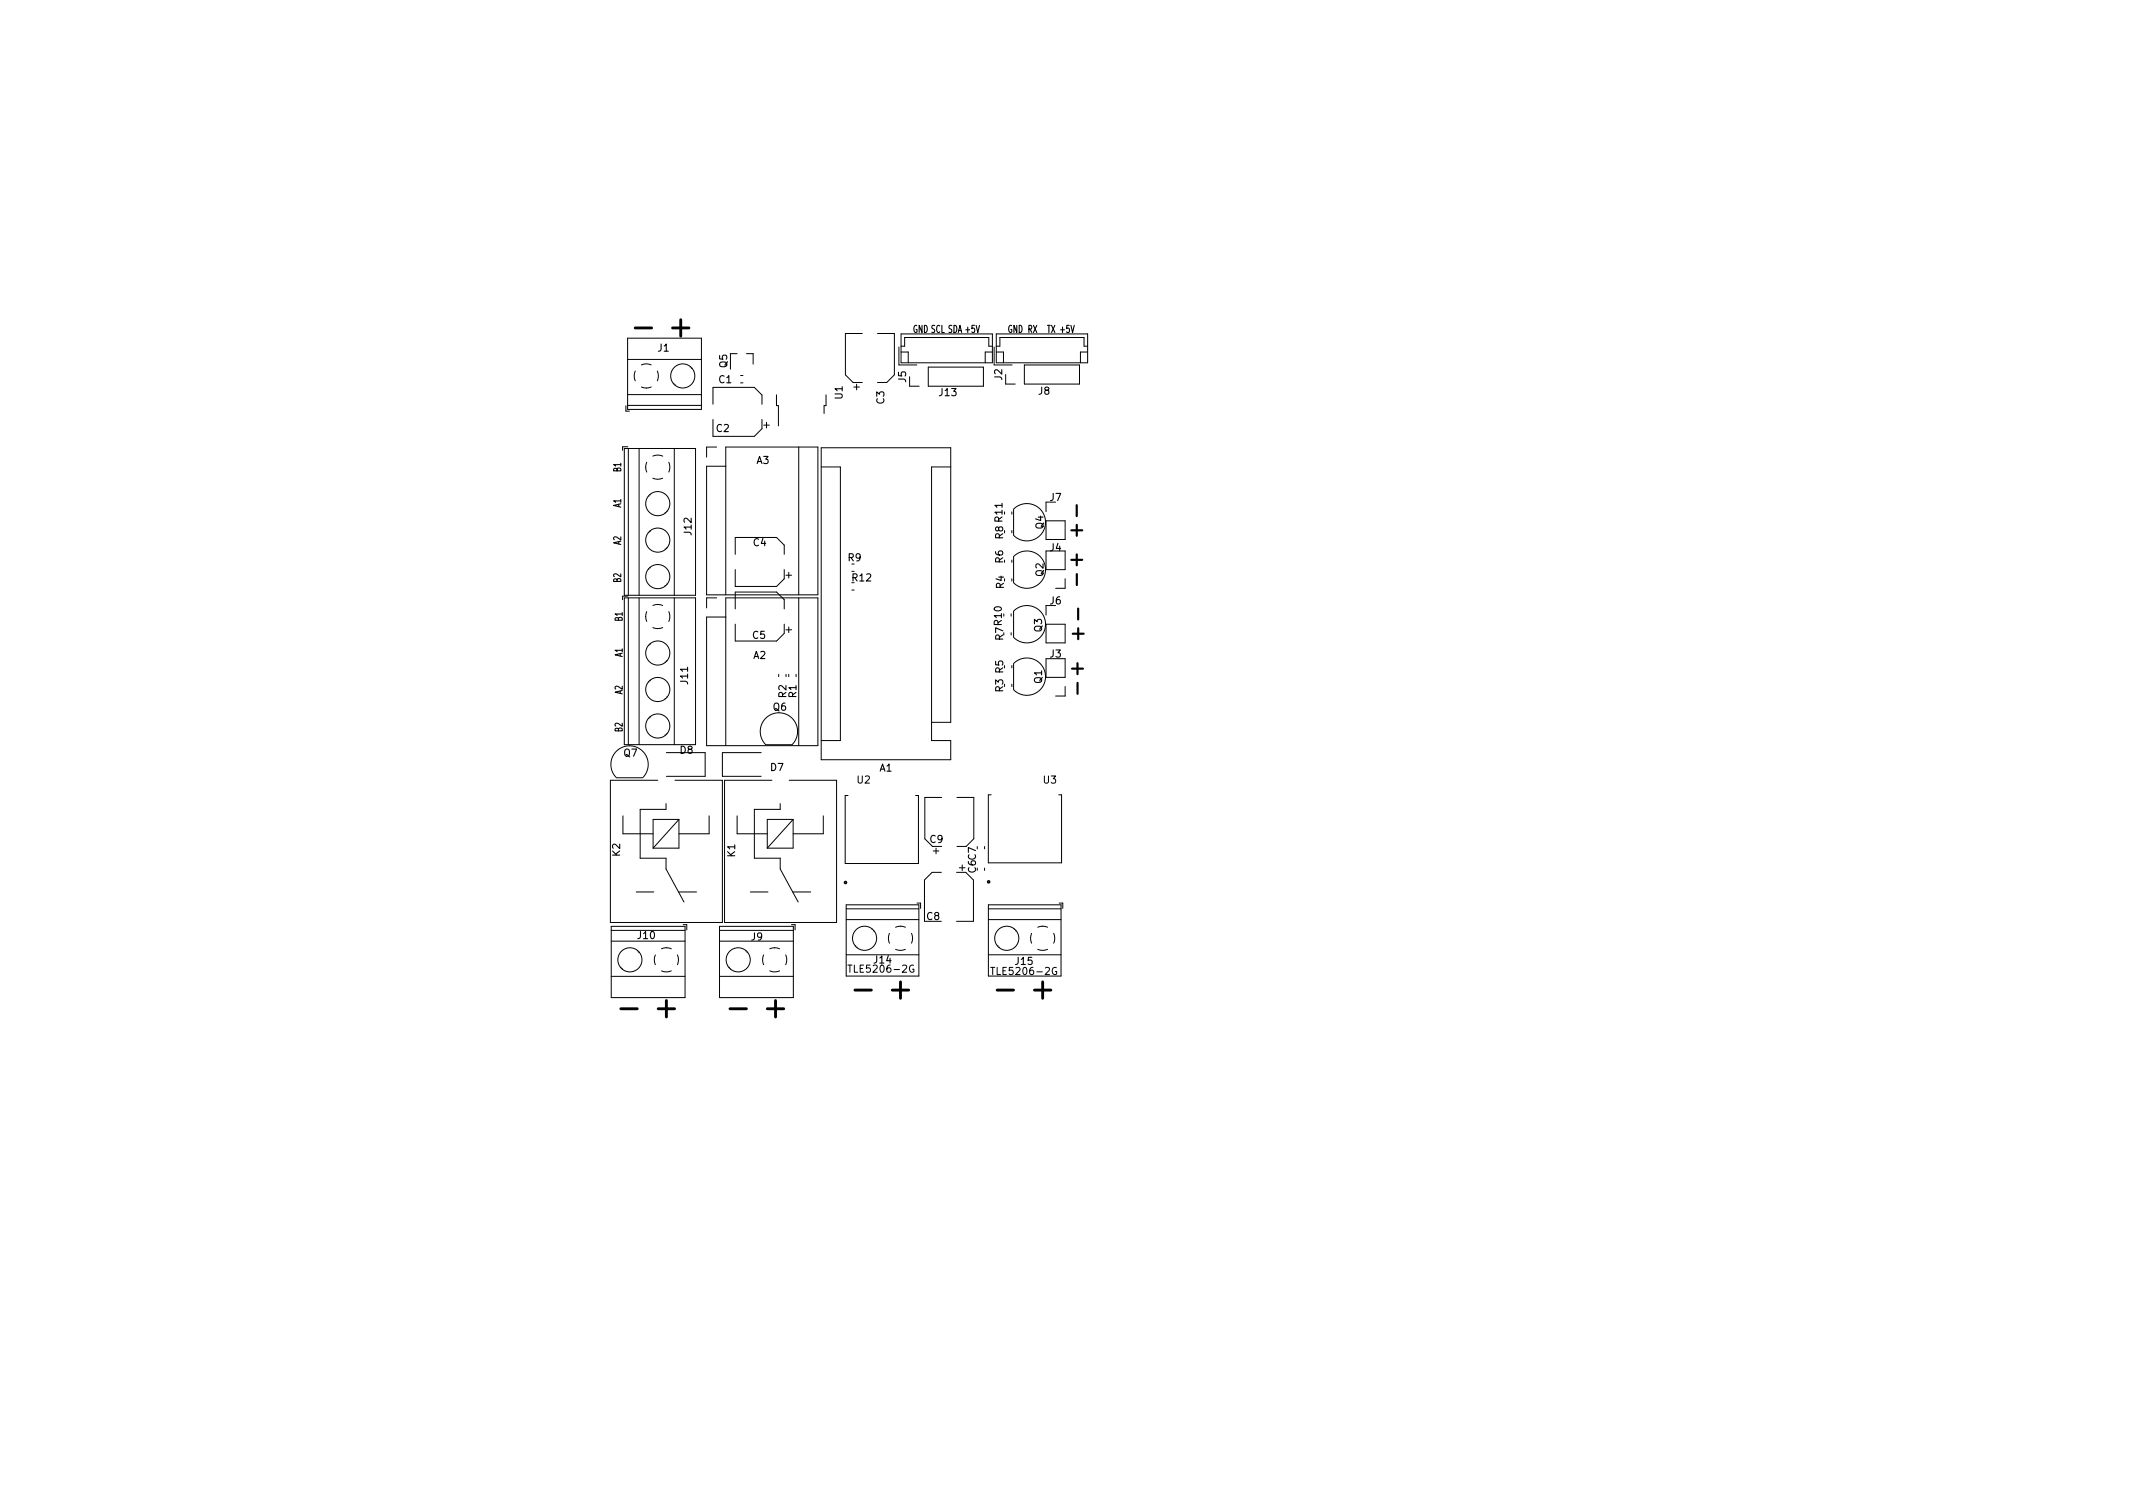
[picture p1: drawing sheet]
<svg xmlns="http://www.w3.org/2000/svg" width="297mm" height="210mm" viewBox="0 0 297 210" stroke-linecap="round" stroke-linejoin="round" font-family="sans-serif">
<defs><g id="words">
<g font-size="4.2">
<text x="88.9" y="46.9">-</text>
<text x="93.6" y="46.9">+</text>
<text x="86.9" y="141.7">-</text>
<text x="91.6" y="141.7">+</text>
<text x="102.1" y="141.7">-</text>
<text x="106.8" y="141.7">+</text>
<text x="119.5" y="139.1">-</text>
<text x="124.2" y="139.1">+</text>
<text x="139.3" y="139.1">-</text>
<text x="144" y="139.1">+</text>
</g>
<g font-size="2.8">
<text x="150.8" y="71.6" transform="rotate(-90 150.8 71.6)">-</text>
<text x="149.1" y="74.7">+</text>
<text x="150.8" y="77.1" transform="rotate(-180 150.8 77.1)">+</text>
<text x="149.1" y="80.2" transform="rotate(90 149.1 80.2)">-</text>
<text x="149.3" y="89.1">+</text>
<text x="151" y="86" transform="rotate(-90 151 86)">-</text>
<text x="149.2" y="95.4" transform="rotate(90 149.2 95.4)">-</text>
<text x="150.9" y="92.2" transform="rotate(-180 150.9 92.2)">+</text>
</g>
<g font-size="1.4">
<text x="127.1" y="46.3">GND SCL SDA +5V</text>
<text x="140.3" y="46.3">GND RX</text>
<text x="145.8" y="46.3">TX +5V</text>
<text x="91.6" y="48.9">J1</text>
<text x="100.1" y="53.3">C1</text>
<text x="101.3" y="51.2" transform="rotate(-90 101.3 51.2)">Q5</text>
<text x="126.2" y="53.2" transform="rotate(-90 126.2 53.2)">J5</text>
<text x="139.5" y="52.9" transform="rotate(-90 139.5 52.9)">J2</text>
<text x="117.3" y="55.5" transform="rotate(-90 117.3 55.5)">U1</text>
<text x="123.1" y="56.2" transform="rotate(-90 123.1 56.2)">C3</text>
<text x="130.8" y="55.1">J13</text>
<text x="144.6" y="54.9">J8</text>
<text x="86.5" y="65.7" transform="rotate(-90 86.5 65.7)">B1</text>
<text x="99.8" y="60.1">C2</text>
<text x="105.4" y="64.6">A3</text>
<text x="86.5" y="70.7" transform="rotate(-90 86.5 70.7)">A1</text>
<text x="146.2" y="69.7">J7</text>
<text x="86.5" y="75.9" transform="rotate(-90 86.5 75.9)">A2</text>
<text x="96.3" y="74.5" transform="rotate(-90 96.3 74.5)">J12</text>
<text x="104.9" y="76">C4</text>
<text x="139.7" y="75" transform="rotate(-90 139.7 75)">R8 R11</text>
<text x="145.3" y="73.6" transform="rotate(-90 145.3 73.6)">Q4</text>
<text x="146.2" y="76.7">J4</text>
<text x="86.5" y="81.1" transform="rotate(-90 86.5 81.1)">B2</text>
<text x="118.1" y="78.1">R9</text>
<text x="118.7" y="80.9">R12</text>
<text x="139.7" y="78.4" transform="rotate(-90 139.7 78.4)">R6</text>
<text x="139.8" y="81.9" transform="rotate(-90 139.8 81.9)">R4</text>
<text x="145.3" y="80.2" transform="rotate(-90 145.3 80.2)">Q2</text>
<text x="86.7" y="86.5" transform="rotate(-90 86.7 86.5)">B1</text>
<text x="104.8" y="88.9">C5</text>
<text x="139.7" y="89.1" transform="rotate(-90 139.7 89.1)">R7 R10</text>
<text x="145.1" y="88" transform="rotate(-90 145.1 88)">Q3</text>
<text x="146.2" y="84.1">J6</text>
<text x="86.7" y="91.5" transform="rotate(-90 86.7 91.5)">A1</text>
<text x="95.8" y="95.2" transform="rotate(-90 95.8 95.2)">J11</text>
<text x="104.9" y="91.7">A2</text>
<text x="145.1" y="95.1" transform="rotate(-90 145.1 95.1)">Q1</text>
<text x="146.2" y="91.5">J3</text>
<text x="86.7" y="101.9" transform="rotate(-90 86.7 101.9)">B2</text>
<text x="86.7" y="96.7" transform="rotate(-90 86.7 96.7)">A2</text>
<text x="107.7" y="98.9">Q6</text>
<text x="109.5" y="97.1" transform="rotate(-90 109.5 97.1)">R2</text>
<text x="110.9" y="97.1" transform="rotate(-90 110.9 97.1)">R1</text>
<text x="139.7" y="96.3" transform="rotate(-90 139.7 96.3)">R3 R5</text>
<text x="86.9" y="105.3">Q7</text>
<text x="94.7" y="104.9">D8</text>
<text x="107.3" y="107.3">D7</text>
<text x="122.5" y="107.4">A1</text>
<text x="119.4" y="109.1">U2</text>
<text x="145.3" y="109.1">U3</text>
<text x="86.4" y="119.2" transform="rotate(-90 86.4 119.2)">K2</text>
<text x="102.4" y="119.3" transform="rotate(-90 102.4 119.3)">K1</text>
<text x="129.5" y="117.4">C9</text>
<text x="135.9" y="121.5" transform="rotate(-90 135.9 121.5)">C6C7</text>
<text x="88.8" y="130.7">J10</text>
<text x="104.6" y="130.9">J9</text>
<text x="129.1" y="128.1">C8</text>
<text x="118.7" y="135.4">TLE5206-2G</text>
<text x="121.7" y="134.1">J14</text>
<text x="138.6" y="135.7">TLE5206-2G</text>
<text x="141.4" y="134.3">J15</text>
</g>
</g></defs>
<g fill="none" stroke="#000" stroke-width=".14">
<path d="M87.2 56.5v.7h.5M87.4 56.4h10.3M87.4 54.9h10.3M87.4 50h10.3M87.4 47.1h10.3v9.9h-10.3zM88.5 51.7l-.2 .7 .2 .6M89.3 53.9l.7 .1M89.3 50.8l.7-.1 .7 .1M90.7 53.9l-.7 .1M91.5 51.7l.2 .6-.2 .7M93.9 53.4h-.1M94 53.6h.1"/>
<path d="M96.1 51.1h.1M96.4 51.3h-.1M99.3 56.3v-2.4h5.7l1.1 1.1v1.3M99.3 58.4v2.4h5.7l1.1-1.1v-1.3M101.7 49.2h1M103.1 53.3h.4M103.1 52.3h.4M104 49.2h.9v1.5M106.4 59.2h.7M106.7 58.8v.8M108.1 55v1.5h.3v2.8M115 55v1.5h-.2v1.1"/>
<path d="M118.9 53.9h.8M119.3 53.5v.8M120.1 46.4h-2.4v5.8l1.1 1.1h1.3M122.2 46.4h2.3v5.8l-1 1.1h-1.3M125.2 48.3v2.5h2.5M125.5 46.5h12.7v4h-12.7zM125.5 48.2h.5v-1.2h11.7v1.2h.5M125.5 49h1v1.5M126.7 52.4v1.4h1.3M129.3 51.1h7.6v2.7h-7.6zM138.2 49h-1v1.5M138.4 48.3v2.5h2.5"/>
<path d="M138.7 46.5h12.8v4h-12.8zM138.7 48.2h.5v-1.2h11.8v1.2h.5M138.7 49h1v1.5M140.1 52.1v1.4h1.3M142.6 50.8h7.7v2.7h-7.7zM151.5 49h-1v1.5M86.9 62.4h10v20.5h-10zM87.4 62.2h-.7v.5M87.5 62.4v20.5M89 62.4v20.5M89.9 65l.2 .7M90.1 64.4l-.2 .7"/>
<path d="M90.3 79.2l.1 .1M90.3 74.1l.1 .1M90.3 69.1h.1M90.5 79l.1 .1M90.5 73.9l.1 .1M90.5 68.9h.1M90.9 66.6l.7 .1 .7-.1M90.9 63.5l.7-.1 .7 .1M92.6 76.4l.1 .1M92.6 71.4h.1M92.8 76.2l.1 .1M92.8 71.2h.1"/>
<path d="M93.1 64.4l.2 .6-.2 .7M93.9 62.4v20.5M99.8 62.2h-1.4v1.4M101.1 64.9h-2.7v17.9h15.5v-20.6h-12.8v20.6M102.4 77.2v-2.4h5.7l1.1 1.1v1.3M102.4 79.3v2.4h5.7l1.1-1.1v-1.3M109.8 79.7v.8M111.2 62.2v20.6M114.4 65h2.6v38.1h-2.6M132.4 65h-2.7v38.1h2.7v2.7h-18v-43.5h18v38.3h-2.7M140.9 71.3v.3M140.9 73.9v.3"/>
<path d="M140.9 78v.3M141.2 70.9v3.6M141.2 77.5v3.6M141.2 77.5a2.6 2.6 0 0 1 3.6 0 2.6 2.6 0 0 1 0 3.7 2.6 2.6 0 0 1-3.6 0M141.2 70.9a2.6 2.6 0 0 1 3.6 0 2.6 2.6 0 0 1 0 3.7 2.6 2.6 0 0 1-3.6 0M147 69.9h-1.3v1.3M148.3 72.5h-2.6v2.6h2.6M148.3 76.7h-2.6v2.6h2.6M86.9 83.2h10v20.5h-10zM87.4 83h-.7v.5M87.5 83.2v20.5M89 83.2v20.5"/>
<path d="M89.9 85.8l.2 .7M90.1 85.2l-.2 .7M90.3 89.9h.1M90.3 94.9l.1 .1M90.5 89.7h.1M90.5 94.7l.1 .1M90.5 99.8l.1 .1M90.9 87.4l.7 .1 .7-.1M90.9 84.3l.7-.1 .7 .1M92.6 81.5l.1 .1M92.6 92.2h.1M92.6 97.2l.1 .1"/>
<path d="M92.8 81.3l.1 .1M92.8 92h.1M92.8 97l.1 .1M93.1 85.2l.2 .6-.2 .7M93.9 83.2v20.5M99.8 83.2h-1.4v1.4M101.1 85.9h-2.7v17.9h15.5v-20.6h-12.8v20.6M102.4 84.8v-2.4h5.7l1.1 1.1v1.3M102.4 86.9v2.4h5.7l1.1-1.1v-1.3M108.4 93.9v.3M109.5 80.1h.7M109.5 87.7h.7"/>
<path d="M109.5 93.9v.3M109.8 93.9v.3M109.8 87.3v.8M110.9 93.9v.3M111.2 83.2v20.6M118.6 82.2h.4M140.8 85.5v.3M140.8 88.1v.3M140.9 80.6v.3M140.9 92.7v.3M140.9 95.3v.3M141.2 85.1v3.6"/>
<path d="M141.2 92.4v3.6M141.2 92.4a2.6 2.6 0 0 1 3.6 0 2.6 2.6 0 0 1 0 3.7 2.6 2.6 0 0 1-3.6 0M141.2 85.1a2.6 2.6 0 0 1 3.6 0 2.6 2.6 0 0 1 0 3.7 2.6 2.6 0 0 1-3.6 0M145.7 91.7h2.6v2.6h-2.6zM145.7 86.9h2.6v2.6h-2.6zM147 84.3h-1.3v1.3M148.3 80.6v1.3h-1.3M148.3 95.6v1.3h-1.3M85.8 108.3a2.6 2.6 0 0 1 0-3.7 2.6 2.6 0 0 1 3.7 0 2.6 2.6 0 0 1 0 3.7M85.9 108.3h3.6M86.7 113.6v2.5h4.3M90.3 100l.1 .1"/>
<path d="M91.6 108.6h-6.6v19.8h15.6v-19.8h-6.6M92.6 102.3l.1 .1M92.7 111.9v.8h-3.6v6.8h3.6v1.5l2.5 4.6M92.8 104.8h5.4v3.3h-5.4M92.8 102.1l.1 .1M94.5 114.1v4h-3.5M94.5 114.1h-3.5v4M94.5 114.1l-3.5 4M98.8 113.6v2.5h-4.3M102.7 113.6v2.5h4.1M106 104.8h-5.4v3.3h5.4M106.6 103.7a2.6 2.6 0 0 1 0-3.7 2.6 2.6 0 0 1 3.7 0 2.6 2.6 0 0 1 0 3.7"/>
<path d="M106.7 103.7h3.6M107.5 108.6h-6.6v19.8h15.6v-19.8h-6.6M108.7 111.9v.8h-3.6v6.8h3.6v1.5l2.4 4.6M110.5 114.1h-3.7v4M110.5 114.1v4h-3.7M110.5 114.1l-3.7 4M114.7 113.6v2.5h-4.2M118.1 110.8h-.4v9.4h10.2v-9.4h-.4M130 118.5h.7M130.4 118.1v.8M131.1 111h-2.3v5.8l1.1 1.1M133.3 111h2.3v5.8l-1.1 1.1h-1.2"/>
<path d="M137.1 117.9v.3M138 110.7h-.4v9.4h10.2v-9.4h-.4M85.1 129h10.3v9.9h-10.3zM85.1 135.9h10.3M85.1 131h10.3M85.1 129.5h10.3M86.5 134.7h-.1M86.7 134.9h.1M88.6 124.2h2.5M88.8 132.4h.1M89 132.6h-.1M91.3 133l-.2 .7 .2 .6"/>
<path d="M92.1 135.2l.7 .1 .7-.1M92.8 132l.7 .1M92.8 132l-.7 .1M94.3 133l.2 .6-.2 .7M94.5 124.2h2.5M95.1 128.7h.5v.8M100.2 129h10.3v9.9h-10.3zM100.2 135.9h10.3M100.2 131h10.3M100.2 129.5h10.3M101.6 134.7h-.1M101.8 134.9h-.1"/>
<path d="M103.9 132.4h-.1M104.1 132.6h-.1M104.5 124.2h2.5M106.3 133l-.1 .7 .1 .6M107.2 135.2l.7 .1 .7-.1M107.9 132l.7 .1M107.9 132l-.7 .1M109.4 133l.2 .6-.2 .7M110.2 128.7h.5v.8M110.4 124.2h2.5M117.8 126h10.2v9.9h-10.2zM117.8 132.9h10.2"/>
<path d="M117.8 128h10.2M117.8 126.5h10.2M118.1 134.4h.5M119.2 131.7h-.1M119.4 131.9h-.1M121.5 129.4h-.1M121.7 129.6h-.1M123.9 130l-.2 .7 .2 .6M124.7 132.2l.7 .1 .7-.1M125.4 129l.7 .1M125.4 129l-.7 .1M126.9 130l.2 .6-.2 .7"/>
<path d="M127.2 134.4a.47 .47 0 0 0-.6 .5 .47 .47 0 0 0 .6 .4l.1-.3h-.2M127.7 125.7h.5v.8M131.1 121.5h-1.3l-1.1 1v5.8h2.4M133.2 121.5h1.3l1.1 1v5.8h-2.4M133.6 120.8h.8M134 120.4v.8M137.1 120.9v.3M137.6 126h10.2v9.9h-10.2zM137.6 132.9h10.2M137.6 128h10.2M137.6 126.5h10.2M138 134.7h.5"/>
<path d="M139 131.7h-.1M139.2 131.9h-.1M141.3 129.4h-.1M141.5 129.6h-.1M143.7 130l-.2 .7 .2 .6M144.5 132.2l.7 .1 .7-.1M145.2 129l.7 .1M145.2 129l-.7 .1M146.7 130l.2 .6-.2 .7M147.1 134.7a.47 .47 0 0 0-.6 .5 .47 .47 0 0 0 .6 .5l.1-.4h-.2M147.5 125.7h.5v.8"/>
<circle cx="95.1" cy="52.3" r="1.68"/>
<circle cx="91.6" cy="70.1" r="1.68"/>
<circle cx="91.6" cy="75.2" r="1.68"/>
<circle cx="91.6" cy="96" r="1.68"/>
<circle cx="91.6" cy="90.9" r="1.68"/>
<circle cx="91.6" cy="80.3" r="1.68"/>
<circle cx="91.6" cy="101.1" r="1.68"/>
<circle cx="87.7" cy="133.6" r="1.68"/>
<circle cx="102.8" cy="133.6" r="1.68"/>
<circle cx="120.4" cy="130.6" r="1.68"/>
<circle cx="140.2" cy="130.6" r="1.68"/>
</g>
<g fill="none" stroke="#000" stroke-width=".2">
<circle cx="117.7" cy="122.9" r=".15"/>
<circle cx="137.7" cy="122.8" r=".15"/>
</g>
<use href="#words"/>
</svg>
